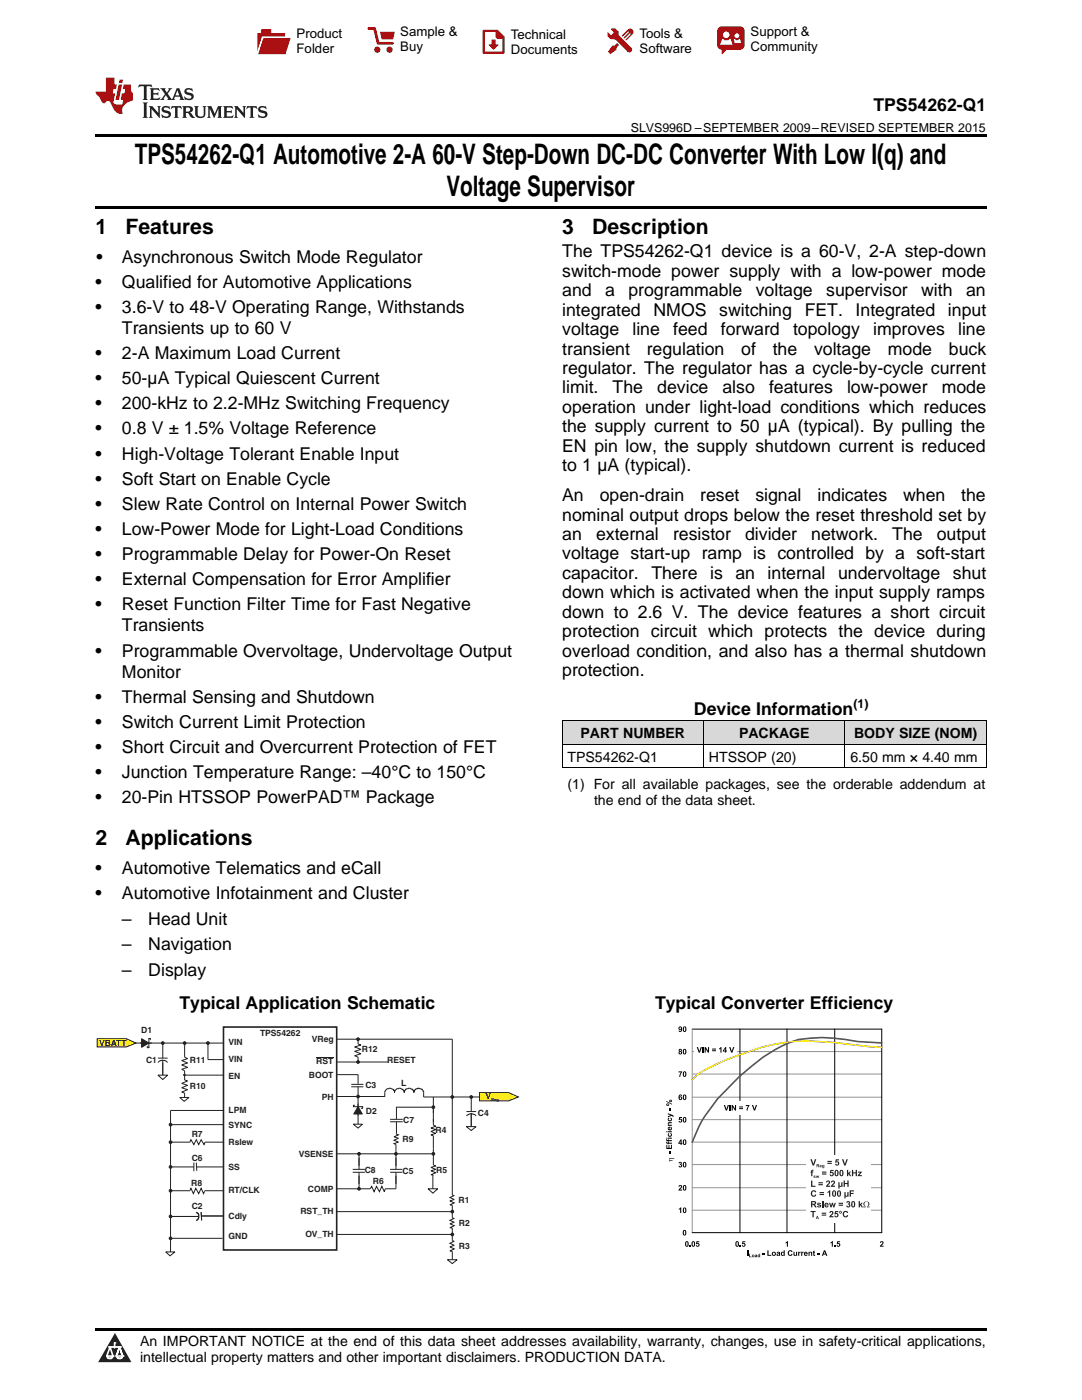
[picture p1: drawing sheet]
<svg xmlns="http://www.w3.org/2000/svg" width="216mm" height="279mm" viewBox="0 0 216 279" stroke-linecap="round" stroke-linejoin="round" font-family="sans-serif">
<defs><g id="words">
<g font-size="5.6">
<text x="26.9" y="32.8">TPS54262-Q1 Automotive 2-A 60-V Step-Down DC-DC Converter With Low I(q) and</text>
<text x="89.1" y="39.2">Voltage Supervisor</text>
</g>
<g font-size="4.2">
<text x="19" y="46.7">1</text>
<text x="25" y="46.7">Features</text>
<text x="112.2" y="46.7">3</text>
<text x="118.2" y="46.7">Description</text>
<text x="19" y="168.7">2</text>
<text x="25" y="168.7">Applications</text>
</g>
<g font-size="3.5">
<text x="174.3" y="22.2">TPS54262-Q1</text>
<text x="19.2" y="52.4">•</text>
<text x="24.3" y="52.4">Asynchronous Switch Mode Regulator</text>
<text x="112.2" y="51.4">The TPS54262-Q1 device is a 60-V, 2-A step-down</text>
<text x="19" y="57.4">•</text>
<text x="24.3" y="57.4">Qualified for Automotive Applications</text>
<text x="112.2" y="55.2">switch-mode power supply with a low-power mode</text>
<text x="112.2" y="59.1">and</text>
<text x="120.7" y="59.1">a</text>
<text x="125.4" y="59.1">programmable</text>
<text x="150.8" y="59.1">voltage</text>
<text x="164.9" y="59.1">supervisor</text>
<text x="183.8" y="59.1">with</text>
<text x="192.8" y="59.1">an</text>
<text x="19" y="62.4">•</text>
<text x="24.3" y="62.4">3.6-V to 48-V Operating Range, Withstands</text>
<text x="112.2" y="63">integrated</text>
<text x="130.4" y="63">NMOS</text>
<text x="143.5" y="63">switching</text>
<text x="160.6" y="63">FET.</text>
<text x="170.7" y="63">Integrated</text>
<text x="189.1" y="63">input</text>
<text x="19" y="71.7">•</text>
<text x="24.3" y="66.7">Transients up to 60 V</text>
<text x="24.3" y="71.7">2-A Maximum Load Current</text>
<text x="112.2" y="66.9">voltage</text>
<text x="112.2" y="70.8">transient</text>
<text x="126.2" y="66.9">line</text>
<text x="129.1" y="70.8">regulation</text>
<text x="134.3" y="66.9">feed</text>
<text x="143.8" y="66.9">forward</text>
<text x="147.9" y="70.8">of</text>
<text x="154.2" y="70.8">the</text>
<text x="158.2" y="66.9">topology</text>
<text x="162.4" y="70.8">voltage</text>
<text x="174.2" y="66.9">improves</text>
<text x="177.2" y="70.8">mode</text>
<text x="189.3" y="70.8">buck</text>
<text x="191.2" y="66.9">line</text>
<text x="19" y="76.7">•</text>
<text x="24.3" y="76.7">50-µA Typical Quiescent Current</text>
<text x="112.2" y="74.6">regulator. The regulator has a cycle-by-cycle current</text>
<text x="19" y="81.7">•</text>
<text x="24.3" y="81.7">200-kHz to 2.2-MHz Switching Frequency</text>
<text x="112.2" y="78.5">limit.</text>
<text x="112.2" y="82.4">operation under light-load conditions which reduces</text>
<text x="122.2" y="78.5">The</text>
<text x="131.1" y="78.5">device</text>
<text x="144.2" y="78.5">also</text>
<text x="153.5" y="78.5">features</text>
<text x="169" y="78.5">low-power</text>
<text x="187.9" y="78.5">mode</text>
<text x="19" y="86.7">•</text>
<text x="24.3" y="86.7">0.8 V ± 1.5% Voltage Reference</text>
<text x="112.2" y="86.3">the supply current to 50 µA (typical). By pulling the</text>
<text x="19" y="91.7">•</text>
<text x="24.3" y="91.7">High-Voltage Tolerant Enable Input</text>
<text x="112.2" y="90.2">EN pin low, the supply shutdown current is reduced</text>
<text x="112.2" y="94.1">to 1 µA (typical).</text>
<text x="19" y="96.7">•</text>
<text x="19" y="101.7">•</text>
<text x="24.3" y="96.7">Soft Start on Enable Cycle</text>
<text x="24.3" y="101.7">Slew Rate Control on Internal Power Switch</text>
<text x="112.2" y="100">An</text>
<text x="119.7" y="100">open-drain</text>
<text x="139.7" y="100">reset</text>
<text x="150.7" y="100">signal</text>
<text x="163.1" y="100">indicates</text>
<text x="180.2" y="100">when</text>
<text x="191.8" y="100">the</text>
<text x="19" y="106.8">•</text>
<text x="24.3" y="106.8">Low-Power Mode for Light-Load Conditions</text>
<text x="112.2" y="103.9">nominal output drops below the reset threshold set by</text>
<text x="112.2" y="107.8">an</text>
<text x="118.9" y="107.8">external</text>
<text x="134.3" y="107.8">resistor</text>
<text x="148.7" y="107.8">divider</text>
<text x="161.9" y="107.8">network.</text>
<text x="178" y="107.8">The</text>
<text x="186.9" y="107.8">output</text>
<text x="19" y="111.8">•</text>
<text x="24.3" y="111.8">Programmable Delay for Power-On Reset</text>
<text x="112.2" y="111.7">voltage start-up ramp is controlled by a soft-start</text>
<text x="19" y="116.8">•</text>
<text x="24.3" y="116.8">External Compensation for Error Amplifier</text>
<text x="112.2" y="115.5">capacitor.</text>
<text x="112.2" y="119.4">down which is activated when the input supply ramps</text>
<text x="130" y="115.5">There</text>
<text x="141.7" y="115.5">is</text>
<text x="146.7" y="115.5">an</text>
<text x="153.2" y="115.5">internal</text>
<text x="167.2" y="115.5">undervoltage</text>
<text x="190.1" y="115.5">shut</text>
<text x="19" y="121.8">•</text>
<text x="24.3" y="121.8">Reset Function Filter Time for Fast Negative</text>
<text x="112.2" y="123.3">down to 2.6 V. The device features a short circuit</text>
<text x="19" y="131">•</text>
<text x="24.3" y="126">Transients</text>
<text x="24.3" y="131">Programmable Overvoltage, Undervoltage Output</text>
<text x="112.2" y="127.2">protection circuit which protects the device during</text>
<text x="112.2" y="131.1">overload condition, and also has a thermal shutdown</text>
<text x="24.3" y="135.3">Monitor</text>
<text x="112.2" y="134.9">protection.</text>
<text x="19" y="140.3">•</text>
<text x="24.3" y="140.3">Thermal Sensing and Shutdown</text>
<text x="138.5" y="142.7">Device Information</text>
<text x="19" y="145.3">•</text>
<text x="24.3" y="145.3">Switch Current Limit Protection</text>
<text x="19" y="150.3">•</text>
<text x="19" y="155.3">•</text>
<text x="24.3" y="150.3">Short Circuit and Overcurrent Protection of FET</text>
<text x="24.3" y="155.3">Junction Temperature Range: –40°C to 150°C</text>
<text x="19" y="160.3">•</text>
<text x="24.3" y="160.3">20-Pin HTSSOP PowerPAD™ Package</text>
<text x="19" y="174.4">•</text>
<text x="19" y="179.5">•</text>
<text x="24.3" y="174.4">Automotive Telematics and eCall</text>
<text x="24.3" y="179.5">Automotive Infotainment and Cluster</text>
<text x="24.3" y="184.5">–</text>
<text x="29.6" y="184.5">Head Unit</text>
<text x="24.3" y="189.6">–</text>
<text x="29.6" y="189.6">Navigation</text>
<text x="24.3" y="194.7">–</text>
<text x="29.6" y="194.7">Display</text>
<text x="35.8" y="201.4">Typical Application Schematic</text>
<text x="130.7" y="201.4">Typical Converter Efficiency</text>
</g>
<g font-size="2.8">
<text x="115.8" y="147.3">PART NUMBER</text>
<text x="147.5" y="147.3">PACKAGE</text>
<text x="170.4" y="147.3">BODY SIZE (NOM)</text>
<text x="113.2" y="152">TPS54262-Q1</text>
<text x="141.5" y="152">HTSSOP (20)</text>
<text x="169.7" y="152">6.50 mm × 4.40 mm</text>
<text x="113.2" y="157.5">(1) For all available packages, see the orderable addendum at</text>
<text x="118.5" y="160.7">the end of the data sheet.</text>
<text x="27.9" y="268.6">An IMPORTANT NOTICE at the end of this data sheet addresses availability, warranty, changes, use in safety-critical applications,</text>
<text x="27.9" y="271.8">intellectual property matters and other important disclaimers. PRODUCTION DATA.</text>
</g>
<g font-size="2.6">
<text x="59.2" y="7.6">Product</text>
<text x="59.2" y="10.6">Folder</text>
<text x="79.9" y="7.3">Sample &amp;</text>
<text x="79.9" y="10.2">Buy</text>
<text x="101.9" y="7.8">Technical</text>
<text x="101.9" y="10.8">Documents</text>
<text x="127.6" y="7.6">Tools &amp;</text>
<text x="127.6" y="10.6">Software</text>
<text x="149.8" y="7.2">Support &amp;</text>
<text x="149.8" y="10.2">Community</text>
</g>
<g font-size="2.5">
<text x="125.9" y="26.3">SLVS996D –SEPTEMBER 2009–REVISED SEPTEMBER 2015</text>
<text x="170.3" y="141.3">(1)</text>
</g>
<g font-size="1.7" fill="#231f20">
<text x="19.8" y="208.7">VBATT</text>
<text x="28.2" y="206.1">D1</text>
<text x="45.6" y="208.5">VIN</text>
<text x="51.9" y="206.8">TPS54262</text>
<text x="62.2" y="207.9">VReg</text>
<text x="29.2" y="212.1">C1</text>
<text x="37.9" y="212.1">R11</text>
<text x="45.6" y="215.2">EN</text>
<text x="45.6" y="211.9">VIN</text>
<text x="61.7" y="215">BOOT</text>
<text x="63.1" y="212.4">RST</text>
<text x="72.2" y="210">R12</text>
<text x="77.3" y="212.2">RESET</text>
<text x="37.9" y="217.3">R10</text>
<text x="64.2" y="219.5">PH</text>
<text x="72.9" y="217.2">C3</text>
<text x="80.1" y="216.7">L</text>
<text x="96.9" y="219.3">V</text>
<text x="38.3" y="227">R7</text>
<text x="45.6" y="225">SYNC</text>
<text x="45.6" y="222.1">LPM</text>
<text x="73" y="222.2">D2</text>
<text x="80.3" y="227.9">R9</text>
<text x="80.4" y="224.1">C7</text>
<text x="86.9" y="226.2">R4</text>
<text x="95.4" y="222.8">C4</text>
<text x="38.3" y="231.7">C6</text>
<text x="45.6" y="233.6">SS</text>
<text x="45.6" y="228.4">Rslew</text>
<text x="59.6" y="230.9">VSENSE</text>
<text x="38.2" y="236.8">R8</text>
<text x="45.6" y="238.1">RT/CLK</text>
<text x="61.4" y="237.8">COMP</text>
<text x="72.8" y="234">C8</text>
<text x="74.4" y="236.4">R6</text>
<text x="80.3" y="234.2">C5</text>
<text x="87" y="234.1">R5</text>
<text x="38.3" y="241.2">C2</text>
<text x="45.6" y="243.4">Cdly</text>
<text x="60" y="242.2">RST_TH</text>
<text x="91.5" y="240.1">R1</text>
<text x="91.6" y="244.6">R2</text>
<text x="45.6" y="247.2">GND</text>
<text x="61" y="246.8">OV_TH</text>
<text x="91.6" y="249.2">R3</text>
</g>
<text font-size=".9" fill="#231f20" x="98" y="219.7">Reg</text>
</g></defs>
<g fill="#d8d8d8">
<path d="M112.2 143.9h28.2v4.7h-28.2z"/>
<path d="M140.4 143.9h28.2v4.7h-28.2z"/>
<path d="M168.6 143.9h28.2v4.7h-28.2z"/>
</g>
<path d="M22.9 266l3.3 5.9h-6.6z" fill="#231f20"/>
<path d="M21.3 270.6h1.2l-.3 .5h-.3a.53 .53 0 0 1-.6-.5z" fill-rule="evenodd" fill="#fff"/>
<path d="M21.3 270.6h1.2l-.3 .5h-.3a.53 .53 0 0 1-.6-.5z" fill="none" stroke="#231f20" stroke-width=".33"/>
<path d="M21.3 270.6l1.2 .1-.3 .4h-.5z" fill="none" stroke="#fff" stroke-width=".33"/>
<path d="M22.9 268.9h.1" fill="none" stroke="#fff" stroke-width=".33"/>
<path d="M22.9 268v.9z" fill="#fff"/>
<path d="M22.9 268v.9z" fill="none" stroke="#fff" stroke-width=".33"/>
<circle cx="22.9" cy="268" r=".16" fill="#fff"/>
<path d="M21.8 268.8h.1" fill="none" stroke="#fff" stroke-width=".33"/>
<path d="M21.8 268.8h2.2z" fill="#fff"/>
<path d="M21.8 268.8h2.2z" fill="none" stroke="#fff" stroke-width=".33"/>
<circle cx="24" cy="268.8" r=".16" fill="#fff"/>
<path d="M23.2 270.6h.1" fill="none" stroke="#fff" stroke-width=".33"/>
<path d="M23.8 268.8l-.6 1.8z" fill="#fff"/>
<path d="M23.8 268.8l-.6 1.8z" fill="none" stroke="#fff" stroke-width=".33"/>
<path d="M23.8 268.8l.7 1.8z" fill="#fff"/>
<path d="M23.8 268.8l.7 1.8z" fill="none" stroke="#fff" stroke-width=".33"/>
<path d="M24.4 270.6h.1" fill="none" stroke="#fff" stroke-width=".33"/>
<circle cx="21.3" cy="270.6" r=".16" fill="#fff"/>
<path d="M22 268.8l-.7 1.8z" fill="#fff"/>
<path d="M22 268.8l-.7 1.8z" fill="none" stroke="#fff" stroke-width=".33"/>
<path d="M22 268.8l.5 1.8z" fill="#fff"/>
<path d="M22 268.8l.5 1.8z" fill="none" stroke="#fff" stroke-width=".33"/>
<circle cx="22.5" cy="270.6" r=".16" fill="#fff"/>
<path d="M23.3 270.6h1.2a.63 .63 0 0 1-.6 .5 .63 .63 0 0 1-.6-.5z" fill-rule="evenodd" fill="#fff"/>
<path d="M23.3 270.6h1.2a.63 .63 0 0 1-.6 .5 .63 .63 0 0 1-.6-.5z" fill="none" stroke="#231f20" stroke-width=".33"/>
<path d="M23.3 270.6h1.2l-.4 .5h-.5z" fill="none" stroke="#fff" stroke-width=".33"/>
<path d="M23.2 270.6h.1" fill="none" stroke="#fff" stroke-width=".33"/>
<circle cx="24.5" cy="270.6" r=".16" fill="#fff"/>
<path d="M19 265.1h177.8v.5h-177.8z" fill="#000"/>
<path d="M44.6 205h22.6v44.5h-22.6z" fill="none" stroke="#231f20" stroke-width=".32"/>
<path d="M76.8 218.9v-.8a.97 .97 0 0 1 .9-.9 .97 .97 0 0 1 1 .9 .97 .97 0 0 1 1-.9 .97 .97 0 0 1 1 .9v-.3a1.06 1.06 0 0 1 1-.6 1.06 1.06 0 0 1 .9 .7v.2v-.3a1.02 1.02 0 0 1 1.1-.6 1.02 1.02 0 0 1 .8 .9v.8M86.5 224.5l.5 .2-1 .4 1 .3-1 .4 1 .4-1 .3 .5 .2M86.5 232.5l.5 .2-1 .3 1 .4-1 .3 1 .3-1 .4 .5 .1" fill="none" stroke="#231f20" stroke-width=".2"/>
<path d="M85.4 237.2h1.9l-.9 .9z" fill="#fff"/>
<path d="M94 218.9v2.9M85.4 237.2h1.9l-.9 .9zM86.4 234.5v2.7M86.5 223.3v1.2M86.5 229.2v3.3M93.1 222.7a1.21 1.21 0 0 1 1.9 0M93.1 221.8h1.9M94 222.2v3.4" fill="none" stroke="#231f20" stroke-width=".2"/>
<path d="M93.1 224.8h1.9l-1 .8z" fill="#fff"/>
<path d="M93.1 224.8h1.9l-1 .8zM94 222.2v2.6" fill="none" stroke="#231f20" stroke-width=".2"/>
<path d="M33.1 249.8h1.8l-1 .8z" fill="#fff"/>
<path d="M33.1 249.8h1.8l-1 .8z" fill="none" stroke="#231f20" stroke-width=".2"/>
<path d="M95.7 218.1h5.8l1.9 .8-1.9 .8h-5.8z" fill-rule="evenodd" fill="#fff101"/>
<path d="M95.7 218.1h5.8l1.9 .8-1.9 .8h-5.8z" fill="none" stroke="#231f20" stroke-width=".2"/>
<path d="M19.4 207.3h5.8l1.9 .9-1.9 .7h-5.8z" fill-rule="evenodd" fill="#fff101"/>
<path d="M19.4 207.3h5.8l1.9 .9-1.9 .7h-5.8zM31.5 212l.1-.1a1.19 1.19 0 0 1 1.8 .1M31.5 211.2h1.9M32.5 208.3v2.9M32.5 211.6v3.4" fill="none" stroke="#231f20" stroke-width=".2"/>
<path d="M31.5 214.6h1.9l-.9 .8z" fill="#fff"/>
<path d="M31.5 214.6h1.9l-.9 .8zM32.5 212v2.6" fill="none" stroke="#231f20" stroke-width=".2"/>
<path d="M70.5 224.4h1.8l-.9 .7z" fill="#fff"/>
<g fill="none" stroke="#231f20" stroke-width=".2">
<path d="M27.1 208.2h17.5M35.9 219h1.8l-1 .8zM36.8 208.3v2.7l.6 .3-1.1 .4 1.1 .4-1.1 .4 1.1 .5-1.1 .4 .5 .3v1.8l.6 .2-1.1 .5 1.1 .4-1.1 .5 1.1 .4-1.1 .5 .5 .2v.8M36.9 214.6h7.7M41.5 208.2v3.3h3.1M63.1 211h3.4M67.2 207.4h23.1M70.1 216.9h2.4M70.1 216.4h2.4M71.4 207.4v1l.6 .2-1.2 .3 1.2 .5-1.2 .4 1.2 .5-1.2 .4 .6 .3v.9M71.4 216.9v7.5M86.5 218.9v3.2"/>
<path d="M34 227.9h3.9l.2-.4 .6 .9 .5-.9 .5 .9 .4-.9 .6 .9 .2-.5h3.7M34 237.6h3.7M34 221.6v28.2M34.1 232.9h4.6M37.8 237.7l.3-.5 .5 1 .5-1 .6 1 .4-1 .5 1 .2-.5M38.7 232v1.8M39.2 232.9h5.3M39.2 232l.1 1.7M40.8 237.6h3.7M67.3 230.3h19.1M70.4 234h2.4M70.4 233.4h2.4"/>
<path d="M70.5 224.4h1.8l-.9 .7zM71.6 230.3v2.4M71.6 234v3.2M77.8 234h2.5M77.8 233.4h2.5M77.8 223.9h2.6M77.8 223.4h2.6M79 234v3.2h-2.1l-.2 .6-.5-1-.5 1-.6-1-.5 1-.4-1-.3 .4h-6.7M79 226.3l.5 .2-.9 .4 .9 .3-.9 .4 .9 .3-.9 .3 .4 .2v4.3M79 221h7.4M79.1 221v2.4M79.1 223.9v2.4"/>
<path d="M90.3 238.5l.3 .1-.8 .4 .8 .4-.8 .3 .8 .4-.8 .3 .5 .1M34.1 242.8h5.6M34.2 247.1h10.2M39.2 241.9l.5 .5v.7l-.5 .4M40.1 241.9l.1 1.6M40.2 242.7h4.4M67.2 241.8h23.1M67.2 246.4h23.1"/>
</g>
<path d="M36.6 214.5h.3v.2h-.2z" fill-rule="evenodd" fill="#231f20"/>
<path d="M36.6 214.5h.3v.2h-.2zM67.2 218.8h9.6M67.3 211.9h10.2M67.3 214.5h4.1v1.8M90.3 207.4v31.1M34 221.6h10.5M34 224.4h10.5M71.6 231v2.4M79 231v2.4M86.5 221.4v2.5M86.5 226.7v2.5M90.3 240.5v2.6l.3 .1-.8 .3 .8 .4-.8 .3 .8 .4-.8 .4 .5 .1v2.5l.3 .1-.8 .4 .8 .4-.8 .3 .8 .4-.8 .5 .5 .1v2.4" fill="none" stroke="#231f20" stroke-width=".2"/>
<path d="M89.3 251.4h1.9l-.9 .8z" fill="#fff"/>
<path d="M84.5 218.9h11.1M89.3 251.4h1.9l-.9 .8z" fill="none" stroke="#231f20" stroke-width=".2"/>
<circle cx="34" cy="232.9" r=".27" fill="#231f20"/>
<circle cx="34" cy="232.9" r=".27" fill="none" stroke="#231f20" stroke-width=".2"/>
<circle cx="34" cy="237.6" r=".27" fill="#231f20"/>
<circle cx="34" cy="237.6" r=".27" fill="none" stroke="#231f20" stroke-width=".2"/>
<circle cx="34" cy="242.8" r=".27" fill="#231f20"/>
<circle cx="34" cy="242.8" r=".27" fill="none" stroke="#231f20" stroke-width=".2"/>
<circle cx="34" cy="247.1" r=".27" fill="#231f20"/>
<circle cx="34" cy="247.1" r=".27" fill="none" stroke="#231f20" stroke-width=".2"/>
<circle cx="32.5" cy="208.2" r=".27" fill="#231f20"/>
<circle cx="32.5" cy="208.2" r=".27" fill="none" stroke="#231f20" stroke-width=".2"/>
<circle cx="36.8" cy="208.2" r=".27" fill="#231f20"/>
<circle cx="36.8" cy="208.2" r=".27" fill="none" stroke="#231f20" stroke-width=".2"/>
<circle cx="41.5" cy="208.2" r=".27" fill="#231f20"/>
<circle cx="41.5" cy="208.2" r=".27" fill="none" stroke="#231f20" stroke-width=".2"/>
<circle cx="71.4" cy="207.4" r=".27" fill="#231f20"/>
<circle cx="71.4" cy="207.4" r=".27" fill="none" stroke="#231f20" stroke-width=".2"/>
<circle cx="71.4" cy="211.9" r=".27" fill="#231f20"/>
<circle cx="71.4" cy="211.9" r=".27" fill="none" stroke="#231f20" stroke-width=".2"/>
<circle cx="71.4" cy="218.8" r=".27" fill="#231f20"/>
<circle cx="71.4" cy="218.8" r=".27" fill="none" stroke="#231f20" stroke-width=".2"/>
<circle cx="71.6" cy="230.3" r=".27" fill="#231f20"/>
<circle cx="71.6" cy="230.3" r=".27" fill="none" stroke="#231f20" stroke-width=".2"/>
<circle cx="71.6" cy="237.2" r=".27" fill="#231f20"/>
<circle cx="71.6" cy="237.2" r=".27" fill="none" stroke="#231f20" stroke-width=".2"/>
<circle cx="79" cy="230.3" r=".27" fill="#231f20"/>
<circle cx="79" cy="230.3" r=".27" fill="none" stroke="#231f20" stroke-width=".2"/>
<circle cx="86.5" cy="230.3" r=".27" fill="#231f20"/>
<circle cx="86.5" cy="230.3" r=".27" fill="none" stroke="#231f20" stroke-width=".2"/>
<circle cx="86.5" cy="221" r=".27" fill="#231f20"/>
<circle cx="86.5" cy="221" r=".27" fill="none" stroke="#231f20" stroke-width=".2"/>
<circle cx="94" cy="218.9" r=".27" fill="#231f20"/>
<circle cx="94" cy="218.9" r=".27" fill="none" stroke="#231f20" stroke-width=".2"/>
<circle cx="90.3" cy="241.8" r=".27" fill="#231f20"/>
<circle cx="90.3" cy="241.8" r=".27" fill="none" stroke="#231f20" stroke-width=".2"/>
<circle cx="90.3" cy="246.4" r=".27" fill="#231f20"/>
<circle cx="90.3" cy="246.4" r=".27" fill="none" stroke="#231f20" stroke-width=".2"/>
<circle cx="90.3" cy="218.9" r=".27" fill="#231f20"/>
<circle cx="90.3" cy="218.9" r=".27" fill="none" stroke="#231f20" stroke-width=".2"/>
<circle cx="34" cy="227.9" r=".27" fill="#231f20"/>
<circle cx="34" cy="227.9" r=".27" fill="none" stroke="#231f20" stroke-width=".2"/>
<circle cx="34" cy="224.4" r=".27" fill="#231f20"/>
<g fill="none" stroke="#231f20" stroke-width=".2">
<path d="M70.8 220.6h-.3v.3h1.9v.3h-.3M71.4 220.3v2.3"/>
<circle cx="34" cy="224.4" r=".27"/>
</g>
<path d="M71.4 220.9l.9 1.4h-1.7z" fill="#231f20"/>
<path d="M28 208.2h2.3M30 207.5v-.2h-.3v1.8h-.3v-.3M71.4 220.9l.9 1.4h-1.7z" fill="none" stroke="#231f20" stroke-width=".2"/>
<path d="M28.3 207.3l1.4 .9-1.4 .8z" fill="#231f20"/>
<path d="M28.3 207.3l1.4 .9-1.4 .8z" fill="none" stroke="#231f20" stroke-width=".2"/>
<path d="M138.1 205.4h37.8v40.6h-37.8z" fill-rule="evenodd" fill="#fff"/>
<path d="M138.1 219h37.8M138.1 214.3h37.8M138.1 209.9h37.8M138.1 205.4v40.6M138.1 237h37.8M138.1 232.4h37.8M138.1 227.9h37.8M138.1 223.5h37.8M138.1 241.5h37.8" fill="none" stroke="#929495" stroke-width=".2"/>
<path d="M138.1 205.4h37.8v40.6h-37.8M147.6 205.4v40.6M157 205.4v40.6M166.6 205.4v40.6" fill="none" stroke="#010202" stroke-width=".2"/>
<path d="M175.9 208.1l-4.7-.2a33.6 33.6 0 0 0-11.9-.4 26 26 0 0 0-9.4 5.4l-2.4 2-4.3 4.4a25.9 25.9 0 0 0-5.1 8.6" fill="none" stroke="#2e3092" stroke-width=".32"/>
<path d="M175.9 209l-2.4-.1a94.9 94.9 0 0 0-14.5-1.1 40.7 40.7 0 0 0-11.9 2.9 25.5 25.5 0 0 0-8.4 4.2l-.6 .6" fill="none" stroke="#f58220" stroke-width=".32"/>
<g fill="#010202">
<path d="M135.4 241.3l.5-.3v1.1h-.2v-.8l-.3 .1z"/>
<path d="M135.5 236.6a.41 .41 0 0 1 .6 .2 .41 .41 0 0 1-.4 .5l.4 .1v.2h-.7v-.2a.6 .6 0 0 0 .5-.7l-.5 .1z"/>
<path d="M135.5 231.9a.3 .3 0 0 1 .4 0 .3 .3 0 0 1 0 .5 .35 .35 0 0 1 0 .6 .35 .35 0 0 1-.5-.3h.2a.17 .17 0 0 0 .2 .1 .17 .17 0 0 0 .1-.3 .17 .17 0 0 0-.2 0l.1-.4-.4 .1z"/>
<path d="M135.5 222.9h.6v.2h-.4v.2a.37 .37 0 0 1 .4 .3 .37 .37 0 0 1-.3 .4 .37 .37 0 0 1-.4-.3l.3 .1a.19 .19 0 0 0 .2-.2 .19 .19 0 0 0-.3-.1h-.2z"/>
<path d="M135.4 213.8h.7l-.4 1.1h-.2v-.1l.4-.8h-.5z"/>
<path d="M137.6 248.6h.2v.2h-.2z"/>
<path d="M139 247.7h.5v.2h-.4v.2a.37 .37 0 0 1 .5 .3 .37 .37 0 0 1-.3 .4 .37 .37 0 0 1-.5-.3l.3 .1a.19 .19 0 0 0 .3-.2 .21 .21 0 0 0-.4-.1h-.1z"/>
<path d="M147.6 248.6h.2v.2h-.2z"/>
<path d="M148.2 247.7h.5v.2h-.4v.2a.37 .37 0 0 1 .4 .3 .37 .37 0 0 1-.2 .4 .37 .37 0 0 1-.5-.3l.3 .1a.19 .19 0 0 0 .2-.2 .19 .19 0 0 0-.3-.1h-.2z"/>
<path d="M156.7 248l.5-.3v1.1h-.2v-.8l-.3 .2z"/>
<path d="M165.7 248l.5-.3v1.1h-.2v-.8l-.3 .2z"/>
<path d="M166.5 248.6h.3v.2h-.3z"/>
<path d="M167.1 247.7h.5v.2h-.4v.2a.37 .37 0 0 1 .5 .3 .37 .37 0 0 1-.3 .4 .37 .37 0 0 1-.5-.3l.3 .1a.19 .19 0 0 0 .3-.2 .21 .21 0 0 0-.4-.1h-.1z"/>
<path d="M175.7 247.8a.41 .41 0 0 1 .6 .2 .41 .41 0 0 1-.4 .5l.4 .1v.2h-.7v-.2a.6 .6 0 0 0 .5-.7l-.5 .1z"/>
<path d="M149.1 249.5h.2v1.1h-.2z"/>
<path d="M149.5 250.2h.1v.6h.4v.1h-.5z"/>
<path d="M152.1 250.1h.5v.2h-.5z"/>
<path d="M153.1 249.5h.2v.9h.6v.2h-.8z"/>
<path d="M157.3 249.7l.6-.2 .2 .3-.2 .1-.1-.2a.32 .32 0 0 0-.4 .4 .32 .32 0 0 0 .5 .2h.2a.53 .53 0 0 1-.8 .2 .53 .53 0 0 1 0-.8z"/>
<path d="M158.3 249.8h.2l.1 .6 .1 .1 .1-.1v-.6h.3v.8h-.2v-.1l-.2 .1a.27 .27 0 0 1-.3 0 .27 .27 0 0 1-.1-.3z"/>
<path d="M159.3 249.8l.2 .1 .3-.1-.1 .2-.2 .1v.5h-.2z"/>
<path d="M159.9 249.8l.2 .1 .3-.1-.1 .2-.2 .1v.5h-.2z"/>
<path d="M161.3 249.8h.2v.1a.28 .28 0 0 1 .4-.1 .28 .28 0 0 1 .2 .3v.5h-.3l-.1-.6-.1 .1-.1 .5h-.2z"/>
<path d="M162.3 249.7l.2-.2v.3h.1l-.1 .6 .2 .2-.4-.1-.1-.5z"/>
<path d="M163.2 250.1h.4v.2h-.4z"/>
<path d="M133.5 231.2l1-.1v.1l-.7 .1a.17 .17 0 0 0-.2 .1 .17 .17 0 0 0 .1 .2h.5v.1l-.7 .1v-.1l.2-.1z"/>
<path d="M133.6 229.9h.2v.4h-.2z"/>
<path d="M133 228.5h.1v.6h.3v-.6h.2v.6h.3v-.6h.2v.8h-1.1z"/>
<path d="M133 227.8l.2 .2 .2-.1v.1h.7v.3h-.7v.1l-.1-.1a.27 .27 0 0 1-.3-.1 .27 .27 0 0 1 0-.4z"/>
<path d="M133 227.3l.2 .2 .2-.1v.1h.7v.2h-.7v.2l-.1-.2a.27 .27 0 0 1-.3-.1 .27 .27 0 0 1 0-.3z"/>
<path d="M133.3 226.3l.2-.2-.1 .3a.22 .22 0 0 0 .3 .3 .22 .22 0 0 0 .1-.4v-.2a.41 .41 0 0 1 .2 .6 .41 .41 0 0 1-.6 .1 .41 .41 0 0 1-.1-.5z"/>
<path d="M133.3 224h.8v.2l-.7 .1 .1 .2h.6v.2h-.8z"/>
<path d="M133.3 223.2l.2-.2-.1 .3a.22 .22 0 0 0 .3 .3 .22 .22 0 0 0 .1-.3v-.3a.41 .41 0 0 1 .2 .6 .41 .41 0 0 1-.6 .2 .41 .41 0 0 1-.1-.6z"/>
<path d="M133.3 222.2l1 .4 .1 .3h-.2l-.1-.2-.8 .3v-.2l.5-.2-.5-.2z"/>
<path d="M133.6 221.2h.2v.4h-.2z"/>
<path d="M136.3 245.6a.44 .44 0 0 1 .6 0 .44 .44 0 0 1 0 .6 .38 .38 0 0 1-.4 .4 .38 .38 0 0 1-.3-.6zM136.5 245.7v.5l.1 .2 .1-.5z"/>
<path d="M136.4 241.1a.44 .44 0 0 1 .5 .1 .44 .44 0 0 1 0 .5 .38 .38 0 0 1-.4 .4 .38 .38 0 0 1-.3-.6zM136.5 241.2v.5l.1 .2 .1-.5z"/>
<path d="M136.4 236.6a.44 .44 0 0 1 .5 .1 .44 .44 0 0 1 0 .5 .38 .38 0 0 1-.4 .4 .38 .38 0 0 1-.3-.5zM136.5 236.7v.5l.1 .2 .1-.5z"/>
<path d="M136.4 232a.44 .44 0 0 1 .5 0 .44 .44 0 0 1 0 .6 .38 .38 0 0 1-.4 .4 .38 .38 0 0 1-.3-.6zM136.5 232.1v.5l.1 .2 .1-.5z"/>
<path d="M135.8 227.4h.2v.7h.1l-.1 .4h-.2v-.2h-.4zM135.8 227.7l-.3 .4h.3z"/>
<path d="M136.4 227.5a.44 .44 0 0 1 .5 .1 .44 .44 0 0 1 0 .5 .38 .38 0 0 1-.4 .4 .38 .38 0 0 1-.3-.6zM136.5 227.6v.5l.1 .2 .1-.5z"/>
<path d="M136.4 223a.44 .44 0 0 1 .5 .1 .44 .44 0 0 1 0 .6 .38 .38 0 0 1-.4 .3 .38 .38 0 0 1-.3-.5zM136.5 223.1v.5l.1 .3 .1-.6z"/>
<path d="M135.5 218.6l.4-.2 .2 .3-.4-.1-.1 .3a.36 .36 0 0 1 .5 .3 .36 .36 0 0 1-.3 .4 .36 .36 0 0 1-.4-.4zM135.6 219.2a.2 .2 0 0 0 .4 0 .2 .2 0 0 0-.4 0z"/>
<path d="M136.4 218.5a.44 .44 0 0 1 .5 .1 .44 .44 0 0 1 0 .6 .38 .38 0 0 1-.4 .3 .38 .38 0 0 1-.3-.5zM136.5 218.6v.5l.1 .3 .1-.6z"/>
<path d="M136.4 213.9a.44 .44 0 0 1 .5 .1 .44 .44 0 0 1 0 .6 .38 .38 0 0 1-.4 .3 .38 .38 0 0 1-.3-.5zM136.5 214v.5l.1 .3 .1-.6z"/>
<path d="M135.5 209.4a.31 .31 0 0 1 .5 0 .31 .31 0 0 1-.1 .4 .33 .33 0 0 1 .1 .5 .33 .33 0 0 1-.5 0 .33 .33 0 0 1 .1-.5l-.2-.1zM135.6 209.6a.15 .15 0 0 0 .3 0 .15 .15 0 0 0-.3 0zM135.6 210.1a.17 .17 0 0 0 .3 0 .17 .17 0 0 0-.3 0z"/>
<path d="M136.4 209.4a.44 .44 0 0 1 .5 .1 .44 .44 0 0 1 0 .6 .38 .38 0 0 1-.4 .3 .38 .38 0 0 1-.3-.5zM136.5 209.5v.5l.1 .3 .1-.6z"/>
<path d="M135.5 204.9a.53 .53 0 0 1 .7 .3 .53 .53 0 0 1-.3 .7h-.3l-.2-.2 .4 .1 .1-.3a.34 .34 0 0 1-.5-.1 .34 .34 0 0 1 .1-.5zM135.5 205.2a.2 .2 0 0 0 .4 0 .2 .2 0 0 0-.4 0z"/>
<path d="M136.4 204.9a.44 .44 0 0 1 .5 .1 .44 .44 0 0 1 0 .6 .38 .38 0 0 1-.4 .3 .38 .38 0 0 1-.3-.5zM136.5 205v.6l.1 .2 .1-.6z"/>
<path d="M136.8 247.8a.44 .44 0 0 1 .6 .1 .44 .44 0 0 1 0 .5 .38 .38 0 0 1-.5 .4 .38 .38 0 0 1-.2-.5zM137 247.9l-.1 .5 .2 .2 .1-.5z"/>
<path d="M138.1 247.8a.44 .44 0 0 1 .6 .1 .44 .44 0 0 1 0 .5 .38 .38 0 0 1-.5 .4 .38 .38 0 0 1-.2-.5zM138.3 247.9l-.1 .5 .1 .2 .2-.5z"/>
<path d="M146.8 247.8a.44 .44 0 0 1 .6 .1 .44 .44 0 0 1 0 .5 .38 .38 0 0 1-.4 .4 .38 .38 0 0 1-.3-.5zM147 247.9v.5l.1 .2 .1-.5z"/>
<path d="M150 250.7a.3 .3 0 0 1 .6 0 .3 .3 0 0 1-.6 0zM150.2 250.7a.15 .15 0 0 0 .3 0 .15 .15 0 0 0-.3 0z"/>
<path d="M150.7 250.4l.4 .1v.4l-.1-.1a.19 .19 0 0 1-.3 .1 .19 .19 0 0 1 0-.3 .19 .19 0 0 1 .2 0l-.3-.1zM150.8 250.7a.1 .1 0 0 0 .2 0 .1 .1 0 0 0-.2 0z"/>
<path d="M151.2 250.5h.3v-.3h.2v.7l-.2-.1a.25 .25 0 0 1-.3 0 .25 .25 0 0 1 0-.3zM151.3 250.7a.15 .15 0 0 0 .3 0 .15 .15 0 0 0-.3 0z"/>
<path d="M154 250.2a.42 .42 0 0 1 .8 0 .42 .42 0 0 1-.8 0zM154.2 250.2a.25 .25 0 0 0 .5 0 .25 .25 0 0 0-.5 0z"/>
<path d="M155.1 249.9a.34 .34 0 0 1 .3-.1 .34 .34 0 0 1 .2 .3l.1 .5-.2-.1a.29 .29 0 0 1-.4 .1 .29 .29 0 0 1-.1-.4 .29 .29 0 0 1 .4-.1v-.1h-.4zM155.2 250.3a.15 .15 0 0 0 .3 0 .15 .15 0 0 0-.3 0z"/>
<path d="M155.9 249.9l.2-.1 .3 .1v-.4h.2v1.1h-.2v-.1a.39 .39 0 0 1-.6 0 .39 .39 0 0 1 .1-.6zM156 250.2a.25 .25 0 0 0 .5 0 .25 .25 0 0 0-.5 0z"/>
<path d="M160.5 249.9l.4-.1 .2 .3 .1 .2h-.6a.16 .16 0 0 0 .1 .2 .16 .16 0 0 0 .2-.1h.2a.41 .41 0 0 1-.6 .2 .41 .41 0 0 1 0-.7zM160.7 250l-.1 .2h.3v-.2z"/>
<path d="M164.4 249.5h.3l.4 1.1h-.2l-.1-.2h-.5l-.1 .2h-.2zM164.5 249.8l-.1 .4h.3z"/>
<path d="M133 227h.2v.3h-.2zM133.3 227h.8v.3h-.8z"/>
<path d="M133 225.8h.2v.2h-.2zM133.3 225.8h.8v.2h-.8z"/>
<path d="M133.4 225l.3-.1v.5a.16 .16 0 0 0 .2-.1 .16 .16 0 0 0-.1-.2v-.2a.4 .4 0 0 1 .2 .5 .4 .4 0 0 1-.6 .1 .4 .4 0 0 1 0-.5zM133.5 225.1l-.1 .2 .2 .1v-.3z"/>
<path d="M132.9 220.4a.3 .3 0 0 1 .6 0 .3 .3 0 0 1-.6 0zM133.1 220.4v.1h.3zM132.9 219.7l1.2 .6v.2l-1.2-.6zM133.5 219.7a.3 .3 0 0 1 .6 0 .3 .3 0 0 1-.6 0zM133.7 219.7v.1l.3-.1z"/>
</g>
<path d="M138.5 208.3h8.6v2h-8.6z" fill-rule="evenodd" fill="#fff"/>
<g fill="#010202">
<path d="M139 209h.3l.3 .8 .2-.8h.3l-.4 1.1h-.3z"/>
<path d="M140.2 209h.2v1.1h-.2z"/>
<path d="M140.6 209h.2l.5 .7v-.7h.2v1.1h-.2l-.5-.7v.7h-.2z"/>
<path d="M143.5 209.2l.5-.2v1.1h-.2v-.8l-.3 .1z"/>
<path d="M145.5 209h.2l.3 .8 .3-.8h.2l-.4 1.1h-.2z"/>
<path d="M142.1 209.3h.8v.2h-.8zM142.1 209.6h.8v.2h-.8z"/>
<path d="M144.7 209h.2v.7h.1l-.1 .4h-.2v-.2h-.5zM144.7 209.3l-.3 .4h.3z"/>
</g>
<path d="M143.9 219.9h7.7v2.6h-7.7z" fill-rule="evenodd" fill="#fff"/>
<g fill="#010202">
<path d="M144.4 220.5h.3l.2 .8 .3-.8h.3l-.4 1.1h-.3z"/>
<path d="M145.6 220.5h.2v1.1h-.2z"/>
<path d="M146 220.5h.2l.5 .8v-.8h.2v1.1h-.3l-.4-.7v.7h-.2z"/>
<path d="M148.8 220.5h.7l-.3 1.1h-.2v-.1l.3-.8h-.5z"/>
<path d="M150 220.5h.3l.3 .8 .2-.8h.3l-.4 1.1h-.3z"/>
<path d="M147.5 220.8h.8v.2h-.8zM147.5 221.2h.8v.2h-.8z"/>
</g>
<path d="M160.7 230.6h13v13.4h-13z" fill-rule="evenodd" fill="#fff"/>
<g fill="#231f20">
<path d="M161.7 231.3h.3l.3 1 .3-1h.3l-.5 1.3h-.2z"/>
<path d="M166.8 231.4h.6v.2h-.4l-.1 .2a.42 .42 0 0 1 .5 .3 .42 .42 0 0 1-.3 .5 .42 .42 0 0 1-.5-.3h.3v.1a.21 .21 0 0 0 .3-.3 .21 .21 0 0 0-.4-.1h-.2z"/>
<path d="M168 231.3h.3l.3 1 .3-1h.3l-.5 1.3h-.2z"/>
<path d="M161.9 233.5h.4v.2h-.2l.2 .3h-.2v.7h-.2v-.7h-.2z"/>
<path d="M165.7 233.5h.6v.2h-.4l-.1 .2a.42 .42 0 0 1 .6 .3 .42 .42 0 0 1-.4 .5 .42 .42 0 0 1-.5-.3h.3v.1a.21 .21 0 0 0 .3-.2 .21 .21 0 0 0-.3-.1l-.2-.1z"/>
<path d="M169 233.5h.2v.6l.3-.3h.3l-.3 .4 .3 .5h-.2l-.2-.4-.2 .4h-.2z"/>
<path d="M170 233.5h.2v.5h.5v-.5h.3v1.2h-.3v-.5h-.5v.5h-.2z"/>
<path d="M171.2 233.8h.7l-.4 .7h.5v.2h-.8v-.2l.4-.5h-.4z"/>
<path d="M161.8 235.6h.3v1h.6v.3h-.9z"/>
<path d="M165 235.7a.45 .45 0 0 1 .6 .2 .45 .45 0 0 1-.3 .6l-.1 .1h.4v.3h-.8l.1-.3a.69 .69 0 0 0 .5-.8l-.6 .2z"/>
<path d="M165.9 235.7a.45 .45 0 0 1 .7 .2 .45 .45 0 0 1-.4 .6l-.1 .1h.5v.3h-.8l.1-.3a.69 .69 0 0 0 .4-.8l-.5 .2z"/>
<path d="M167.3 235.9h.2v.6a.17 .17 0 0 0 .2 .2 .17 .17 0 0 0 .2-.2v-.6h.2v1l-.6-.2v.5h-.2z"/>
<path d="M168.3 235.6h.3v.5h.5v-.5h.2v1.3h-.2v-.6h-.5v.6h-.3z"/>
<path d="M162 237.7l.6-.1 .3 .3-.3 .1-.1-.2a.39 .39 0 0 0-.4 .4 .39 .39 0 0 0 .4 .4l.1-.2h.3a.61 .61 0 0 1-1 .3 .61 .61 0 0 1 .1-1z"/>
<path d="M165.1 237.9l.6-.3v1.2h-.3v-.9l-.3 .2z"/>
<path d="M168.5 237.9h.2v.6a.17 .17 0 0 0 .2 .1 .17 .17 0 0 0 .2-.1v-.6h.2v.9l-.6-.1v.5h-.2z"/>
<path d="M169.5 237.6h.9v.2h-.6v.3h.5v.2h-.5v.5h-.3z"/>
<path d="M163.1 240.1l.5-.1 .2 .3h-.5a.43 .43 0 0 1 .5 .6l-.3 .1-.4-.2-.1-.1 .5 .1 .1-.1-.5-.3z"/>
<path d="M164.1 239.7h.2v1.3h-.2z"/>
<path d="M165.4 240h.3l.1 .6 .2-.6h.2l.2 .6 .1-.6h.3l-.3 1h-.2l-.2-.6-.2 .6h-.2z"/>
<path d="M169 239.8a.34 .34 0 0 1 .5 0 .34 .34 0 0 1-.1 .5 .4 .4 0 0 1 0 .7 .4 .4 0 0 1-.5-.4h.2a.19 .19 0 0 0 .2 .1 .19 .19 0 0 0 .1-.2 .19 .19 0 0 0-.2-.1v-.2a.15 .15 0 0 0 .2-.2 .16 .16 0 0 0-.3-.1v.2l-.2-.1z"/>
<path d="M171.3 239.7h.3v.7l.3-.4h.3l-.3 .4 .3 .6h-.3l-.2-.5-.1 .5h-.3z"/>
<path d="M161.7 241.7h1v.2h-.3v1h-.3v-1h-.4z"/>
<path d="M165.6 241.8a.45 .45 0 0 1 .7 .2 .45 .45 0 0 1-.4 .6l-.1 .1h.5v.2h-.8v-.2a.69 .69 0 0 0 .5-.8l-.5 .1z"/>
<path d="M166.6 241.7h.7v.2h-.5v.2a.42 .42 0 0 1 .5 .3 .42 .42 0 0 1-.3 .6 .42 .42 0 0 1-.5-.4h.2l.1 .1a.21 .21 0 0 0 .3-.2 .21 .21 0 0 0-.4-.1l-.2-.1z"/>
<path d="M168.3 241.8l.7-.1 .2 .3-.2 .1-.1-.2a.39 .39 0 0 0-.5 .4 .39 .39 0 0 0 .5 .4l.1-.2h.2a.61 .61 0 0 1-.9 .3 .61 .61 0 0 1 0-1z"/>
<path d="M162.4 234.7l.3-.1v.1h-.3l.3 .1a.2 .2 0 0 1-.1 .3 .2 .2 0 0 1-.3-.1h.3l-.3-.2z"/>
<path d="M162.8 234.6l.2 .3 .1-.3 .2 .3 .2-.3-.2 .5-.2-.3-.2 .3z"/>
<path d="M172.4 239.9a.58 .58 0 0 1 1 0 .58 .58 0 0 1-.3 .9l.4-.1v.3h-.5v-.3a.46 .46 0 0 0 .2-.7 .46 .46 0 0 0-.7 0 .46 .46 0 0 0 .2 .7v.3h-.4v-.3l.4 .1-.4-.4z"/>
<path d="M165.1 231.7h.9v.2h-.9zM165.1 232.1h.9v.2h-.9z"/>
<path d="M164 233.8h.9v.2h-.9zM164 234.2h.9v.2h-.9z"/>
<path d="M166.6 233.6a.5 .5 0 0 1 .7 .1 .5 .5 0 0 1 0 .6 .43 .43 0 0 1-.5 .4 .43 .43 0 0 1-.3-.6zM166.8 233.7v.1a.48 .48 0 0 0 .2 .7l.1-.1a.48 .48 0 0 0-.2-.7z"/>
<path d="M167.6 233.6a.5 .5 0 0 1 .7 .1 .5 .5 0 0 1 0 .6 .43 .43 0 0 1-.5 .4 .43 .43 0 0 1-.3-.6zM167.8 233.7v.1a.48 .48 0 0 0 .1 .7l.1-.1a.48 .48 0 0 0-.1-.7z"/>
<path d="M163.3 235.9h.9v.3h-.9zM163.3 236.3h.9v.2h-.9z"/>
<path d="M163.5 237.9h.9v.2h-.9zM163.5 238.3h.9v.2h-.9z"/>
<path d="M166.2 237.7a.5 .5 0 0 1 .6 .1 .5 .5 0 0 1 0 .6 .43 .43 0 0 1-.5 .4 .43 .43 0 0 1-.3-.6zM166.4 237.8l-.1 .1a.48 .48 0 0 0 .2 .7l.1-.1a.48 .48 0 0 0-.2-.7z"/>
<path d="M167.1 237.7a.5 .5 0 0 1 .7 .1 .5 .5 0 0 1 0 .6 .43 .43 0 0 1-.5 .4 .43 .43 0 0 1-.3-.6zM167.3 237.8v.1a.48 .48 0 0 0 .2 .7v-.1a.48 .48 0 0 0-.1-.7z"/>
<path d="M161.8 239.7h.6a.36 .36 0 0 1 .5 .3 .36 .36 0 0 1-.4 .4l.5 .6h-.3l-.6-.6v.6h-.3zM162.1 239.9v.3h.5l-.1-.3z"/>
<path d="M164.6 240.2l.3-.2 .4 .3v.3h-.6a.18 .18 0 0 0 .2 .2 .18 .18 0 0 0 .2-.1h.2a.47 .47 0 0 1-.7 .2 .47 .47 0 0 1 0-.7zM164.8 240.3l-.1 .1h.4l-.1-.2z"/>
<path d="M167.3 240h.9v.3h-.9zM167.3 240.4h.9v.2h-.9z"/>
<path d="M170 239.8a.5 .5 0 0 1 .6 .1 .5 .5 0 0 1 0 .7 .43 .43 0 0 1-.5 .4 .43 .43 0 0 1-.3-.7zM170.2 239.9l-.1 .1a.48 .48 0 0 0 .2 .8l.1-.1a.48 .48 0 0 0-.2-.8z"/>
<path d="M164 242h.9v.2h-.9zM164 242.4h.9v.2h-.9z"/>
<path d="M167.4 241.9a.3 .3 0 0 1 .6 0 .3 .3 0 0 1-.6 0zM167.6 241.9a.13 .13 0 0 0 .2 0 .13 .13 0 0 0-.2 0z"/>
<path d="M162.9 232.3l.5 .1v.2l-.1 .1 .2 .3-.4-.3v.3h-.2zM163.1 232.4v.2h.2z"/>
<path d="M163.6 232.6h.3l.1 .2h-.3h.3a.23 .23 0 0 1-.4 .1 .23 .23 0 0 1 0-.3zM163.7 232.6l.1 .1z"/>
<path d="M164.1 232.5h.4v.6h-.4v-.1h.2l.1-.1a.21 .21 0 0 1-.3 0 .21 .21 0 0 1 0-.4zM164.2 232.7a.12 .12 0 0 0 .2 0 .12 .12 0 0 0-.2 0z"/>
<path d="M163 242.7h.2l.2 .6-.2-.2-.4 .2zM163.1 242.8l-.1 .2h.2z"/>
</g>
<path d="M19 26.8h177.8v.6h-177.8zM19 41.2h177.8v.5h-177.8zM112.2 153.2h.1zM168.5 153.2h.1zM196.7 153.2h.1z" fill="#000"/>
<path d="M112.2 153.2h84.6M112.2 148.5h84.6M112.2 143.9h84.6M112.2 143.9v9.3M140.4 143.9v9.3M168.6 143.9v9.3M196.8 143.9v9.3" fill="none" stroke="#000" stroke-width=".2"/>
<path d="M27.7 16.9l-.1 .6 .6-.3h.5v.2v2.2l-.2 .4h1l-.2-.4v-2.2v-.2h.5l.6 .3-.2-.6zM29.9 17.6l.2 .4v1.6l-.2 .4h1.9l.1-.6a1.09 1.09 0 0 1-1.3 .1v-.6h.6l.4 .2v-.7l-.2 .2h-.8v-.6l.2-.1a1.01 1.01 0 0 1 1 .3l-.1-.6zM32 17.6l.9 1.2-1 1.2h.9l-.2-.3 .5-.7 .5 .7-.3 .3h1.7l-.2-.3 .1-.4h1l.1 .4-.2 .3h1l-.3-.4-.7-2h-.5l-1 2.2-.8-1.1 .9-1.1h-.9l.2 .2-.4 .7-.4-.7 .2-.2zM35.4 18l.4 1h-.8zM37 17.7a.66 .66 0 0 0-.2 .8 .66 .66 0 0 0 .6 .4l.7 .2 .1 .2a.8 .8 0 0 1-.7 .4 .8 .8 0 0 1-.7-.5l.1 .8 .2-.2a.94 .94 0 0 0 1.1 .1 .94 .94 0 0 0 .4-.9 1.48 1.48 0 0 0-1.3-.6v-.4a1.1 1.1 0 0 1 1.2 .2l-.2-.6-.2 .1-.5-.1zM28.5 20.4l.2 .4v2.3l-.2 .4h1l-.2-.4v-2.3l.2-.4zM29.7 21.2l.2 .4v1.5l-.2 .4h.8l-.3-.4 .1-1.3 1.6 1.8v-2l.2-.4h-.7l.2 .2v1.1l-1.2-1.3zM32.5 21.3a.66 .66 0 0 0-.2 .8 .66 .66 0 0 0 .6 .4l.6 .2 .2 .2a.8 .8 0 0 1-.8 .4 .8 .8 0 0 1-.7-.5l.2 .7 .2-.1a.94 .94 0 0 0 1 .1 .94 .94 0 0 0 .5-1 1.47 1.47 0 0 0-1.3-.6l-.1-.3a1.1 1.1 0 0 1 1.3 .2l-.2-.6-.2 .1-.5-.2zM34.3 21.2l-.2 .6a.64 .64 0 0 1 .8-.3v1.6l-.2 .4h1l-.3-.4 .1-1.6a.66 .66 0 0 1 .8 .3l-.2-.6zM36.3 21.2l.3 .4v1.5l-.3 .4h1l-.2-.2v-.7h.5l.1 .1a.8 .8 0 0 0 1.2 .7l-1-1a.62 .62 0 0 0 .6-.5 .62 .62 0 0 0-.6-.7zM37.1 21.5h.1a.48 .48 0 0 1 .6 0 .48 .48 0 0 1 .1 .6l-.2 .1-.6 .1zM38.7 21.2l.2 .2a2.29 2.29 0 0 0 .4 2 1.05 1.05 0 0 0 1.7-.7v-1.3l.2-.2h-.8l.2 .4v1.1a.61 .61 0 0 1-.6 .6 .61 .61 0 0 1-.6-.6v-1.1l.3-.4zM41.3 21.2l.3 .4v1.5l-.3 .4h.8l-.2-.4v-1.4l.8 1.9 .9-1.9v1.4l-.2 .4h.9l-.2-.4v-1.5l.2-.4h-.8l-.7 1.5-.6-1.5zM44.5 21.2l.2 .4v1.5l-.2 .4h1.9l.2-.6a1.1 1.1 0 0 1-1.4 .2v-.7h.6l.4 .2v-.6l-.2 .1-.8 .1v-.6l.2-.1a1.02 1.02 0 0 1 1.1 .2l-.2-.5zM46.7 21.2l.2 .4v1.5l-.2 .4h.8l-.3-.4 .1-1.3 1.6 1.8v-2l.2-.4h-.7l.2 .2v1.1l-1.2-1.3zM49.3 21.2l-.1 .6a.64 .64 0 0 1 .8-.3v1.6l-.3 .4h1l-.2-.4v-1.6a.66 .66 0 0 1 .8 .3l-.1-.6zM51.7 21.3a.66 .66 0 0 0-.2 .7 .66 .66 0 0 0 .7 .5l.6 .2 .1 .2a.8 .8 0 0 1-.7 .4 .8 .8 0 0 1-.7-.5l.1 .7 .2-.1a.94 .94 0 0 0 1.1 .1 .94 .94 0 0 0 .4-1 1.48 1.48 0 0 0-1.2-.6l-.1-.3a1.1 1.1 0 0 1 1.2 .2l-.2-.6-.1 .1-.6-.2z" fill="#231f20"/>
<path d="M21.1 15.5v2.8h-2v.4l.9 .9a.96 .96 0 0 0 1 1 .59 .59 0 0 1 .5-.4 .59 .59 0 0 1 .5 .3l.4 .8a1.61 1.61 0 0 0 2.1 1.3 1.63 1.63 0 0 1 1.1-2.2l.9-.3v-1.5a1.6 1.6 0 0 1-.4-1.7h-1.4l-.2 .9h.5l-.2 .8h-.5l-.2 1v.3h.5l-.2 .9h-.7a.74 .74 0 0 1-1-.6l.3-1.6h-.5l.2-.8h.5l.1-.9h-.4v-1.4zM23.7 16.9l-.7 3h.8l.6-3zM23.8 15.9l-.1 .7h.7l.2-.7z" fill="#ee1d23"/>
<g fill="#d60000">
<path d="M52.1 5.8h2v.8h2.8v4.2h-5.5v-4.2h.7z" fill-rule="evenodd"/>
<path d="M52.4 7.5h5.6l-1 3.3h-5.6z" fill-rule="evenodd"/>
</g>
<path d="M52.4 7.4h5.7l-.1 .1h-5.5l-1.1 3.3z" fill-rule="evenodd" fill="#fff"/>
<path d="M52.4 7.4h5.7l-.1 .1h-5.5l-1.1 3.3z" fill="none" stroke="#fff" stroke-width=".2"/>
<path d="M73.6 5.7h1.1l.7 2.9h2.9" fill="none" stroke="#d60000" stroke-width=".55"/>
<g fill="#d60000">
<path d="M75.8 6.3h3l-.4 1.6h-2.2z" fill-rule="evenodd"/>
<circle cx="75.3" cy="9.9" r=".62"/>
<circle cx="77.7" cy="9.9" r=".62"/>
</g>
<path d="M96.5 6.2h2.7l1.3 1.2v3.1h-4z" fill="none" stroke="#d60000" stroke-width=".44"/>
<g fill="#d60000">
<path d="M98.1 7.9h.8v1h.5l-.9 1.1-1-1v-.1h.6z" fill-rule="evenodd"/>
<path d="M98.9 6.2h.3l1.3 1.2v.4h-1.3l-.3-.4z" fill-rule="evenodd"/>
<path d="M121.9 5.7h.8l.7 .6 .1 .7 2.5 2.5-.8 .8-2.3-2.3-1.1-.2-.6-.6v-.8l.7 .6 .5-.4v-.2l-.5-.5z" fill-rule="evenodd"/>
<path d="M122.2 9.1h.4l.5-.5 .4 .4-.5 .5v.4l-1.2 .9-.5-.5z" fill-rule="evenodd"/>
<path d="M125.3 5.9a.67 .67 0 0 1 .9 0 .67 .67 0 0 1 0 .9z" fill-rule="evenodd"/>
<path d="M125.3 5.9l.9 .9-1.2 1.2h-.2v-.2l1-.9v-.2h-.2l-.9 1h-.2v-.2l.9-1 .1-.2h-.3l-.9 1h-.2v-.2z" fill-rule="evenodd"/>
<circle cx="125.6" cy="9.9" r=".54"/>
</g>
<path d="M123.3 6.3v.7" fill="none" stroke="#d60000" stroke-width=".2"/>
<g fill="#d60000">
<path d="M143.4 5.5l.6-.2h3.6a.95 .95 0 0 1 1 .9v2.8a.95 .95 0 0 1-1 .9h-3.6a.95 .95 0 0 1-.9-.9v-2.8z" fill-rule="evenodd"/>
<path d="M144 9.9h.9l-.7 .9h-.2z" fill-rule="evenodd"/>
</g>
<g fill="#fff">
<path d="M146.6 8.6h1.3z"/>
<path d="M144.1 7.8h.3l.1 .2h.8l.2-.2h.3l.4 1.1h-2.5z" fill-rule="evenodd"/>
<path d="M146.4 7.8h.3l.1 .2h.5l.2-.2h.2l.2 .8h-1.3z" fill-rule="evenodd"/>
<circle cx="144.9" cy="6.9" r=".65"/>
<circle cx="147" cy="7.1" r=".48"/>
</g>
<use href="#words"/>
</svg>
